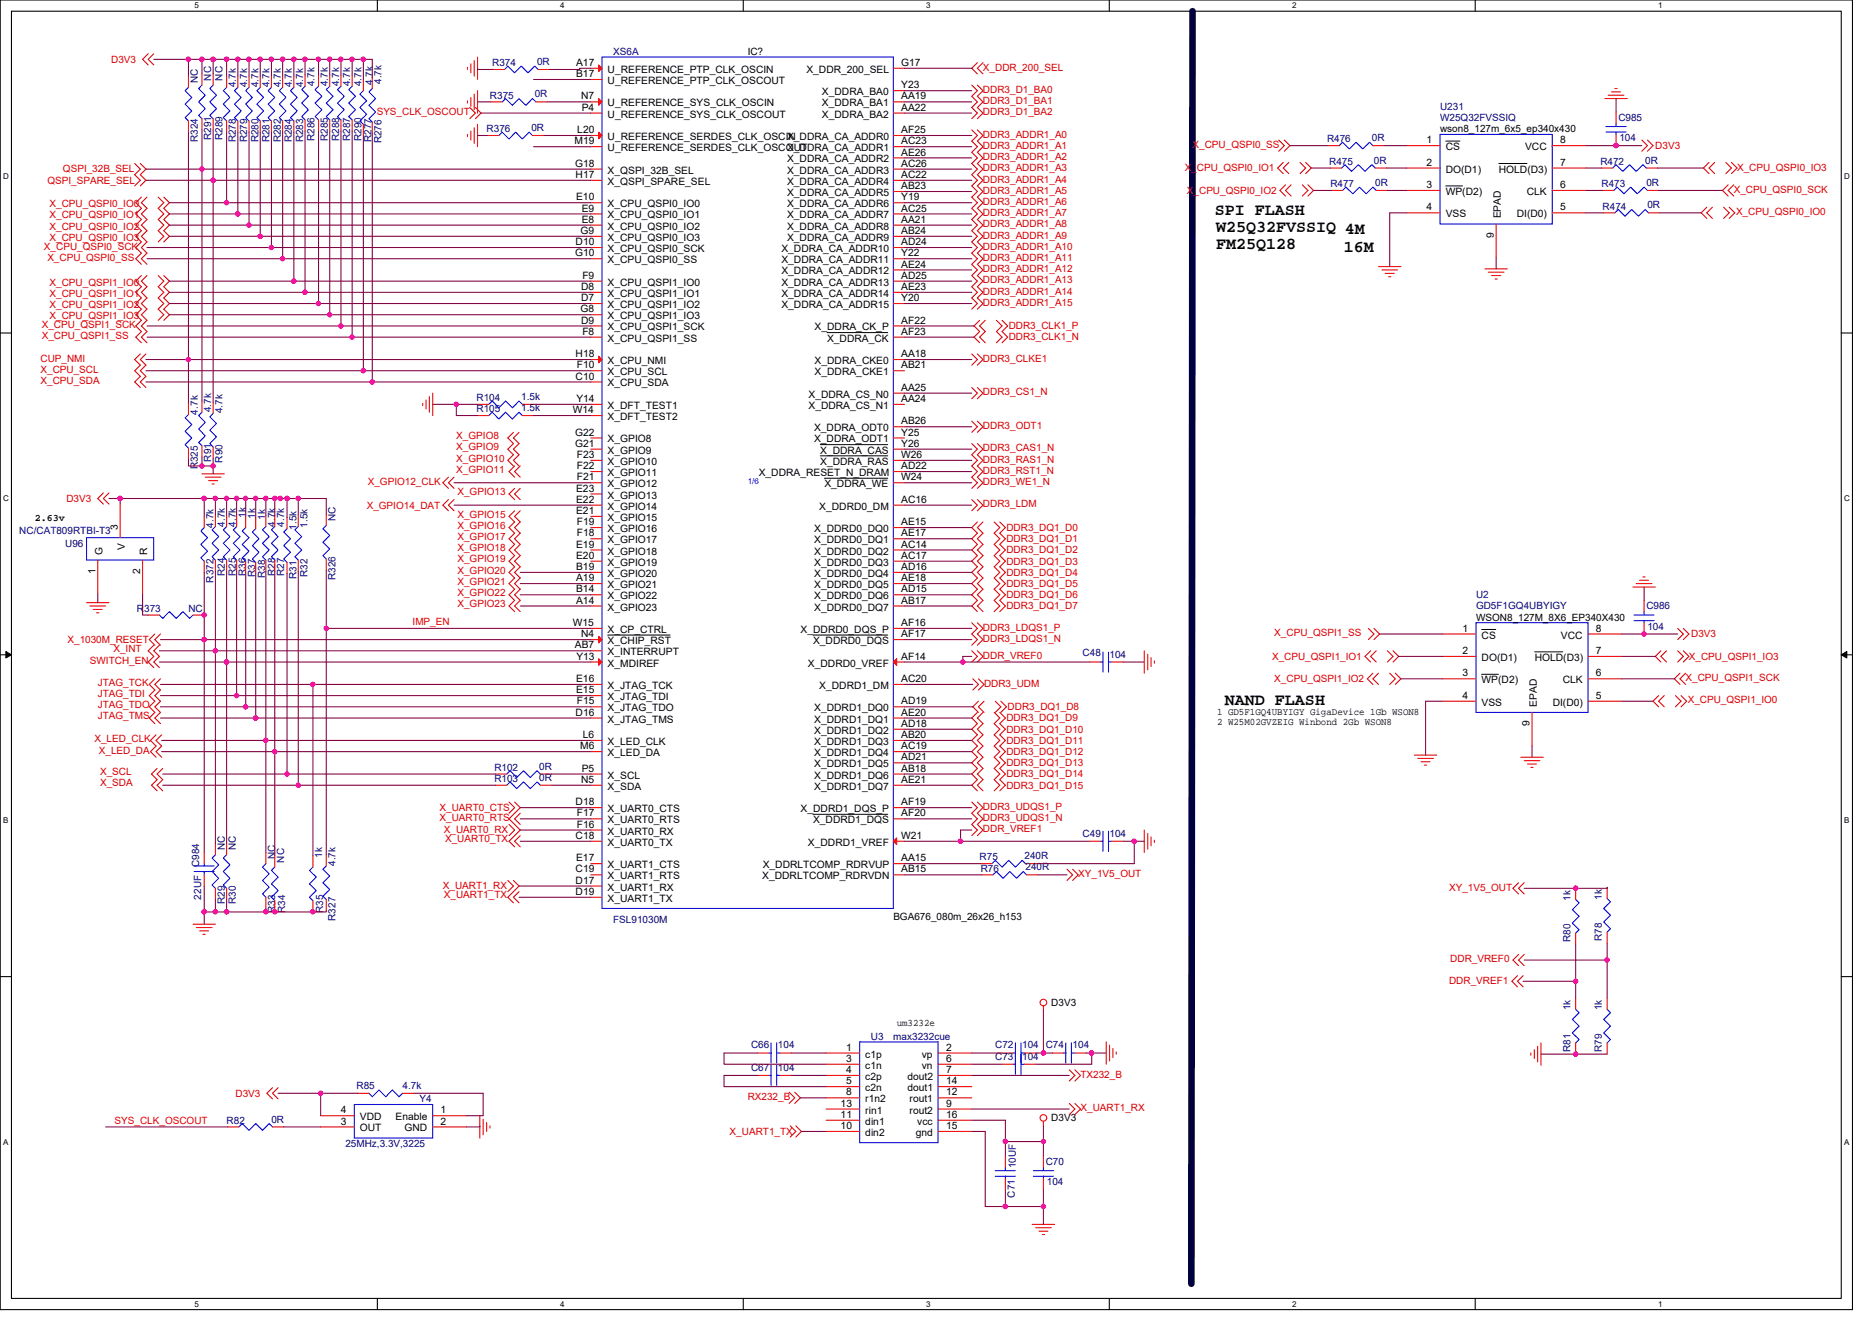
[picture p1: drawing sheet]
<svg xmlns="http://www.w3.org/2000/svg" width="297mm" height="210mm" viewBox="0 0 297 210" stroke-linecap="round" stroke-linejoin="round" font-family="sans-serif">
<defs><g id="words">
<g font-size="2.6">
<text x="192.8" y="34.1">SPI FLASH</text>
<text x="193" y="36.9">W25Q32FVSSIQ 4M</text>
<text x="193" y="39.6">FM25Q128</text>
<text x="213.2" y="39.9">16M</text>
<text x="194.4" y="111.9">NAND FLASH</text>
</g>
<g font-size="1.6" fill="#d50000">
<text x="17.6" y="9.9">D3V3</text>
<text x="156" y="11.2">X_DDR_200_SEL</text>
<text x="156" y="14.8">DDR3_D1_BA0</text>
<text x="156" y="16.5">DDR3_D1_BA1</text>
<text x="59.8" y="18.3">SYS_CLK_OSCOUT</text>
<text x="156" y="18.3">DDR3_D1_BA2</text>
<text x="156" y="21.9">DDR3_ADDR1_A0</text>
<text x="156" y="23.6">DDR3_ADDR1_A1</text>
<text x="189.2" y="23.5">X_CPU_QSPI0_SS</text>
<text x="262.7" y="23.6">D3V3</text>
<text x="7.5" y="29.1">QSPI_SPARE_SEL</text>
<text x="10" y="27.4">QSPI_32B_SEL</text>
<text x="156" y="25.4">DDR3_ADDR1_A2</text>
<text x="156" y="27.2">DDR3_ADDR1_A3</text>
<text x="156" y="29">DDR3_ADDR1_A4</text>
<text x="188" y="27.2">X_CPU_QSPI0_IO1</text>
<text x="275.6" y="27.2">X_CPU_QSPI0_IO3</text>
<text x="7.9" y="32.9">X_CPU_QSPI0_IO0</text>
<text x="7.9" y="34.7">X_CPU_QSPI0_IO1</text>
<text x="156" y="30.8">DDR3_ADDR1_A5</text>
<text x="156" y="32.5">DDR3_ADDR1_A6</text>
<text x="156" y="34.3">DDR3_ADDR1_A7</text>
<text x="188.3" y="30.8">X_CPU_QSPI0_IO2</text>
<text x="275.1" y="30.6">X_CPU_QSPI0_SCK</text>
<text x="275.5" y="34.1">X_CPU_QSPI0_IO0</text>
<text x="7" y="39.6">X_CPU_QSPI0_SCK</text>
<text x="7.5" y="41.4">X_CPU_QSPI0_SS</text>
<text x="7.9" y="38.2">X_CPU_QSPI0_IO3</text>
<text x="7.9" y="36.4">X_CPU_QSPI0_IO2</text>
<text x="156" y="36.1">DDR3_ADDR1_A8</text>
<text x="156" y="37.9">DDR3_ADDR1_A9</text>
<text x="156" y="39.6">DDR3_ADDR1_A10</text>
<text x="156" y="41.4">DDR3_ADDR1_A11</text>
<text x="7.9" y="47.1">X_CPU_QSPI1_IO1</text>
<text x="7.9" y="45.3">X_CPU_QSPI1_IO0</text>
<text x="156" y="43.2">DDR3_ADDR1_A12</text>
<text x="156" y="45">DDR3_ADDR1_A13</text>
<text x="156" y="46.8">DDR3_ADDR1_A14</text>
<text x="6.6" y="52.1">X_CPU_QSPI1_SCK</text>
<text x="6.6" y="53.9">X_CPU_QSPI1_SS</text>
<text x="7.9" y="50.7">X_CPU_QSPI1_IO3</text>
<text x="7.9" y="48.9">X_CPU_QSPI1_IO2</text>
<text x="156" y="48.5">DDR3_ADDR1_A15</text>
<text x="160.1" y="52.3">DDR3_CLK1_P</text>
<text x="6.4" y="57.4">CUP_NMI</text>
<text x="6.4" y="59.2">X_CPU_SCL</text>
<text x="156" y="57.4">DDR3_CLKE1</text>
<text x="160.1" y="54">DDR3_CLK1_N</text>
<text x="6.4" y="61">X_CPU_SDA</text>
<text x="156" y="62.8">DDR3_CS1_N</text>
<text x="72.4" y="69.7">X_GPIO8</text>
<text x="72.4" y="71.5">X_GPIO9</text>
<text x="156" y="68.1">DDR3_ODT1</text>
<text x="156" y="71.6">DDR3_CAS1_N</text>
<text x="58.4" y="77">X_GPIO12_CLK</text>
<text x="72.4" y="73.3">X_GPIO10</text>
<text x="72.4" y="75">X_GPIO11</text>
<text x="156" y="73.4">DDR3_RAS1_N</text>
<text x="156" y="75.2">DDR3_RST1_N</text>
<text x="156" y="77">DDR3_WE1_N</text>
<text x="10.5" y="79.7">D3V3</text>
<text x="58.2" y="80.7">X_GPIO14_DAT</text>
<text x="72.6" y="78.6">X_GPIO13</text>
<text x="72.6" y="82.1">X_GPIO15</text>
<text x="72.6" y="83.9">X_GPIO16</text>
<text x="156" y="80.5">DDR3_LDM</text>
<text x="72.6" y="85.7">X_GPIO17</text>
<text x="72.6" y="87.5">X_GPIO18</text>
<text x="72.6" y="89.3">X_GPIO19</text>
<text x="159.7" y="84.3">DDR3_DQ1_D0</text>
<text x="159.7" y="86">DDR3_DQ1_D1</text>
<text x="159.7" y="87.8">DDR3_DQ1_D2</text>
<text x="159.7" y="89.6">DDR3_DQ1_D3</text>
<text x="72.6" y="91">X_GPIO20</text>
<text x="72.6" y="92.8">X_GPIO21</text>
<text x="72.6" y="94.6">X_GPIO22</text>
<text x="159.7" y="91.4">DDR3_DQ1_D4</text>
<text x="159.7" y="93.2">DDR3_DQ1_D5</text>
<text x="159.7" y="94.9">DDR3_DQ1_D6</text>
<text x="72.6" y="96.4">X_GPIO23</text>
<text x="156" y="100.1">DDR3_LDQS1_P</text>
<text x="156" y="101.9">DDR3_LDQS1_N</text>
<text x="159.7" y="96.7">DDR3_DQ1_D7</text>
<text x="202.2" y="101">X_CPU_QSPI1_SS</text>
<text x="268.3" y="101.2">D3V3</text>
<text x="10.7" y="102">X_1030M_RESET</text>
<text x="14.3" y="105.4">SWITCH_EN</text>
<text x="18" y="103.5">X_INT</text>
<text x="156" y="104.5">DDR_VREF0</text>
<text x="201.8" y="104.7">X_CPU_QSPI1_IO1</text>
<text x="268" y="104.7">X_CPU_QSPI1_IO3</text>
<text x="15.5" y="108.8">JTAG_TCK</text>
<text x="15.5" y="110.6">JTAG_TDI</text>
<text x="15.5" y="112.4">JTAG_TDO</text>
<text x="156.1" y="109">DDR3_UDM</text>
<text x="159.9" y="112.7">DDR3_DQ1_D8</text>
<text x="202.2" y="108.3">X_CPU_QSPI1_IO2</text>
<text x="267.5" y="108.1">X_CPU_QSPI1_SCK</text>
<text x="267.8" y="111.7">X_CPU_QSPI1_IO0</text>
<text x="15" y="117.7">X_LED_CLK</text>
<text x="15.5" y="114.2">JTAG_TMS</text>
<text x="15.7" y="119.7">X_LED_DA</text>
<text x="159.7" y="114.5">DDR3_DQ1_D9</text>
<text x="159.7" y="116.3">DDR3_DQ1_D10</text>
<text x="159.7" y="118">DDR3_DQ1_D11</text>
<text x="159.7" y="119.8">DDR3_DQ1_D12</text>
<text x="15.9" y="123">X_SCL</text>
<text x="15.9" y="124.8">X_SDA</text>
<text x="159.7" y="121.6">DDR3_DQ1_D13</text>
<text x="159.7" y="123.4">DDR3_DQ1_D14</text>
<text x="159.7" y="125.2">DDR3_DQ1_D15</text>
<text x="69.7" y="130.3">X_UART0_RTS</text>
<text x="69.7" y="128.7">X_UART0_CTS</text>
<text x="156" y="128.5">DDR3_UDQS1_P</text>
<text x="156" y="130.3">DDR3_UDQS1_N</text>
<text x="70.4" y="132.3">X_UART0_RX</text>
<text x="70.6" y="133.7">X_UART0_TX</text>
<text x="156" y="132.1">DDR_VREF1</text>
<text x="70.3" y="141.2">X_UART1_RX</text>
<text x="70.4" y="142.6">X_UART1_TX</text>
<text x="171.1" y="139.2">XY_1V5_OUT</text>
<text x="229.9" y="141.4">XY_1V5_OUT</text>
<text x="230.1" y="152.7">DDR_VREF0</text>
<text x="229.9" y="156.1">DDR_VREF1</text>
<text x="171.4" y="171">TX232_B</text>
<text x="37.4" y="174.1">D3V3</text>
<text x="118.6" y="174.6">RX232_B</text>
<text x="171.4" y="176.4">X_UART1_RX</text>
<text x="115.8" y="180.1">X_UART1_TX</text>
</g>
<g font-size="1.6" fill="#000080">
<text x="78.1" y="10.5">R374</text>
<text x="85.2" y="10.3">0R</text>
<text x="97.3" y="8.7">XS6A</text>
<text x="31.4" y="13.2" transform="rotate(-90 31.4 13.2)">NC</text>
<text x="33.5" y="12.8" transform="rotate(-90 33.5 12.8)">NC</text>
<text x="35.3" y="12.8" transform="rotate(-90 35.3 12.8)">NC</text>
<text x="37.4" y="13.9" transform="rotate(-90 37.4 13.9)">4.7k</text>
<text x="39.2" y="13.9" transform="rotate(-90 39.2 13.9)">4.7k</text>
<text x="41" y="13.9" transform="rotate(-90 41 13.9)">4.7k</text>
<text x="42.8" y="13.9" transform="rotate(-90 42.8 13.9)">4.7k</text>
<text x="44.6" y="13.9" transform="rotate(-90 44.6 13.9)">4.7k</text>
<text x="46.3" y="13.9" transform="rotate(-90 46.3 13.9)">4.7k</text>
<text x="48.1" y="13.9" transform="rotate(-90 48.1 13.9)">4.7k</text>
<text x="49.9" y="13.7" transform="rotate(-90 49.9 13.7)">4.7k</text>
<text x="52" y="13.7" transform="rotate(-90 52 13.7)">4.7k</text>
<text x="53.8" y="13.7" transform="rotate(-90 53.8 13.7)">4.7k</text>
<text x="55.6" y="13.7" transform="rotate(-90 55.6 13.7)">4.7k</text>
<text x="57.4" y="13.7" transform="rotate(-90 57.4 13.7)">4.7k</text>
<text x="59.1" y="13.5" transform="rotate(-90 59.1 13.5)">4.7k</text>
<text x="60.6" y="13.3" transform="rotate(-90 60.6 13.3)">4.7k</text>
<text x="77.7" y="15.6">R375</text>
<text x="84.9" y="15.5">0R</text>
<text x="228.5" y="17.4">U231</text>
<text x="31.4" y="22.6" transform="rotate(-90 31.4 22.6)">R324</text>
<text x="33.5" y="22.2" transform="rotate(-90 33.5 22.2)">R291</text>
<text x="35.3" y="22.2" transform="rotate(-90 35.3 22.2)">R289</text>
<text x="37.4" y="22.6" transform="rotate(-90 37.4 22.6)">R278</text>
<text x="39.2" y="22.6" transform="rotate(-90 39.2 22.6)">R279</text>
<text x="41" y="22.6" transform="rotate(-90 41 22.6)">R280</text>
<text x="42.8" y="22.6" transform="rotate(-90 42.8 22.6)">R281</text>
<text x="44.6" y="22.6" transform="rotate(-90 44.6 22.6)">R282</text>
<text x="46.3" y="22.6" transform="rotate(-90 46.3 22.6)">R284</text>
<text x="48.1" y="22.6" transform="rotate(-90 48.1 22.6)">R283</text>
<text x="49.9" y="22.4" transform="rotate(-90 49.9 22.4)">R286</text>
<text x="52" y="22.4" transform="rotate(-90 52 22.4)">R285</text>
<text x="53.8" y="22.4" transform="rotate(-90 53.8 22.4)">R288</text>
<text x="55.6" y="22.4" transform="rotate(-90 55.6 22.4)">R287</text>
<text x="57.4" y="22.4" transform="rotate(-90 57.4 22.4)">R290</text>
<text x="58.9" y="22.6" transform="rotate(-90 58.9 22.6)">R277</text>
<text x="60.6" y="22.8" transform="rotate(-90 60.6 22.8)">R276</text>
<text x="77.2" y="21">R376</text>
<text x="84.3" y="20.8">0R</text>
<text x="210.6" y="22.6">R476</text>
<text x="217.7" y="22.4">0R</text>
<text x="228.5" y="19.2">W25Q32FVSSIQ</text>
<text x="256.8" y="19.2">C985</text>
<text x="257" y="22.4">104</text>
<text x="210.9" y="26.1">R475</text>
<text x="211.1" y="29.7">R477</text>
<text x="218" y="26">0R</text>
<text x="218.2" y="29.5">0R</text>
<text x="253.9" y="26.1">R472</text>
<text x="254.1" y="29.7">R473</text>
<text x="261" y="26">0R</text>
<text x="261.2" y="29.5">0R</text>
<text x="254.3" y="33.3">R474</text>
<text x="261.4" y="33.1">0R</text>
<text x="31.4" y="65.8" transform="rotate(-90 31.4 65.8)">4.7k</text>
<text x="33.5" y="65.4" transform="rotate(-90 33.5 65.4)">4.7k</text>
<text x="35.3" y="65.6" transform="rotate(-90 35.3 65.6)">4.7k</text>
<text x="75.6" y="63.6">R104</text>
<text x="75.6" y="65.4">R105</text>
<text x="82.7" y="63.5">1.5k</text>
<text x="82.7" y="65.3">1.5k</text>
<text x="31.4" y="74.5" transform="rotate(-90 31.4 74.5)">R325</text>
<text x="33.5" y="73.3" transform="rotate(-90 33.5 73.3)">R91</text>
<text x="35.3" y="73.4" transform="rotate(-90 35.3 73.4)">R90</text>
<text x="33.9" y="83.7" transform="rotate(-90 33.9 83.7)">4.7k</text>
<text x="35.7" y="83.6" transform="rotate(-90 35.7 83.6)">4.7k</text>
<text x="37.4" y="83.6" transform="rotate(-90 37.4 83.6)">4.7k</text>
<text x="39" y="82.1" transform="rotate(-90 39 82.1)">1k</text>
<text x="40.5" y="82.3" transform="rotate(-90 40.5 82.3)">1k</text>
<text x="42.1" y="82.5" transform="rotate(-90 42.1 82.5)">1k</text>
<text x="43.7" y="83.6" transform="rotate(-90 43.7 83.6)">4.7k</text>
<text x="45.1" y="83.6" transform="rotate(-90 45.1 83.6)">4.7k</text>
<text x="48.8" y="83.7" transform="rotate(-90 48.8 83.7)">1.5k</text>
<text x="53.3" y="82.7" transform="rotate(-90 53.3 82.7)">NC</text>
<text x="3.1" y="84.8">NC/CAT809RTBI-T3</text>
<text x="10.3" y="86.8">U96</text>
<text x="47" y="84.1" transform="rotate(-90 47 84.1)">1.5k</text>
<text x="33.9" y="92.5" transform="rotate(-90 33.9 92.5)">R372</text>
<text x="35.7" y="91.4" transform="rotate(-90 35.7 91.4)">R24</text>
<text x="37.4" y="91.4" transform="rotate(-90 37.4 91.4)">R25</text>
<text x="39" y="91.4" transform="rotate(-90 39 91.4)">R36</text>
<text x="40.5" y="91.6" transform="rotate(-90 40.5 91.6)">R37</text>
<text x="42.1" y="91.7" transform="rotate(-90 42.1 91.7)">R38</text>
<text x="43.7" y="91.4" transform="rotate(-90 43.7 91.4)">R28</text>
<text x="45.1" y="91.4" transform="rotate(-90 45.1 91.4)">R27</text>
<text x="47" y="91.9" transform="rotate(-90 47 91.9)">R31</text>
<text x="48.8" y="91.6" transform="rotate(-90 48.8 91.6)">R32</text>
<text x="53.3" y="92.1" transform="rotate(-90 53.3 92.1)">R326</text>
<text x="234.2" y="94.9">U2</text>
<text x="21.7" y="97.1">R373</text>
<text x="29.9" y="97.1">NC</text>
<text x="234.2" y="96.7">GD5F1GQ4UBYIGY</text>
<text x="261.2" y="96.7">C986</text>
<text x="261.4" y="99.9">104</text>
<text x="171.8" y="104.2">C48</text>
<text x="176.1" y="104.4">104</text>
<text x="78.4" y="122.3">R102</text>
<text x="78.4" y="124.1">R103</text>
<text x="85.6" y="122.2">0R</text>
<text x="85.6" y="123.9">0R</text>
<text x="31.6" y="137.6" transform="rotate(-90 31.6 137.6)">C984</text>
<text x="35.7" y="135" transform="rotate(-90 35.7 135)">NC</text>
<text x="37.4" y="135" transform="rotate(-90 37.4 135)">NC</text>
<text x="43.7" y="136.4" transform="rotate(-90 43.7 136.4)">NC</text>
<text x="45.1" y="136.9" transform="rotate(-90 45.1 136.9)">NC</text>
<text x="51.1" y="136.2" transform="rotate(-90 51.1 136.2)">1k</text>
<text x="53.3" y="137.4" transform="rotate(-90 53.3 137.4)">4.7k</text>
<text x="155.4" y="136.5">R75</text>
<text x="162.6" y="136.4">240R</text>
<text x="171.8" y="132.8">C49</text>
<text x="176.1" y="132.8">104</text>
<text x="31.9" y="142.8" transform="rotate(-90 31.9 142.8)">22UF</text>
<text x="35.7" y="143.5" transform="rotate(-90 35.7 143.5)">R29</text>
<text x="37.4" y="143.5" transform="rotate(-90 37.4 143.5)">R30</text>
<text x="155.6" y="138.3">R76</text>
<text x="162.7" y="138.2">240R</text>
<text x="249.2" y="143" transform="rotate(-90 249.2 143)">1k</text>
<text x="254.2" y="142.8" transform="rotate(-90 254.2 142.8)">1k</text>
<text x="43.7" y="144.9" transform="rotate(-90 43.7 144.9)">R33</text>
<text x="45.3" y="144.9" transform="rotate(-90 45.3 144.9)">R34</text>
<text x="51.3" y="144.9" transform="rotate(-90 51.3 144.9)">R35</text>
<text x="53.3" y="146.2" transform="rotate(-90 53.3 146.2)">R327</text>
<text x="97.3" y="146.5">FSL91030M</text>
<text x="249.2" y="149.5" transform="rotate(-90 249.2 149.5)">R80</text>
<text x="254.2" y="149.4" transform="rotate(-90 254.2 149.4)">R78</text>
<text x="249.2" y="160.4" transform="rotate(-90 249.2 160.4)">1k</text>
<text x="254.2" y="160.4" transform="rotate(-90 254.2 160.4)">1k</text>
<text x="119.2" y="166.4">C66</text>
<text x="123.4" y="166.4">104</text>
<text x="138.2" y="165">U3</text>
<text x="141.7" y="165">max3232cue</text>
<text x="157.9" y="166.4">C72</text>
<text x="162.2" y="166.4">104</text>
<text x="165.9" y="166.4">C74</text>
<text x="170.2" y="166.4">104</text>
<text x="249.2" y="167" transform="rotate(-90 249.2 167)">R81</text>
<text x="254.2" y="167" transform="rotate(-90 254.2 167)">R79</text>
<text x="56.6" y="172.8">R85</text>
<text x="63.9" y="172.8">4.7k</text>
<text x="119.2" y="170">C67</text>
<text x="123.4" y="170">104</text>
<text x="157.9" y="168.2">C73</text>
<text x="162.2" y="168.2">104</text>
<text x="36" y="178.3">R82</text>
<text x="43.1" y="178.2">0R</text>
<text x="66.5" y="174.9">Y4</text>
<text x="54.8" y="182.1">25MHz,3.3V,3225</text>
<text x="161.2" y="185.4" transform="rotate(-90 161.2 185.4)">10UF</text>
<text x="165.9" y="184.9">C70</text>
<text x="161" y="190.1" transform="rotate(-90 161 190.1)">C71</text>
<text x="166.1" y="188.1">104</text>
</g>
<g font-size="1.6">
<text x="91.4" y="10.5">A17</text>
<text x="96.4" y="11.6">U_REFERENCE_PTP_CLK_OSCIN</text>
<text x="118.6" y="8.7">IC?</text>
<text x="127.9" y="11.6">X_DDR_200_SEL</text>
<text x="143" y="10.5">G17</text>
<text x="91.4" y="12.2">B17</text>
<text x="92.2" y="15.8">N7</text>
<text x="92.3" y="17.6">P4</text>
<text x="96.4" y="16.9">U_REFERENCE_SYS_CLK_OSCIN</text>
<text x="96.4" y="13.3">U_REFERENCE_PTP_CLK_OSCOUT</text>
<text x="130.4" y="16.9">X_DDRA_BA1</text>
<text x="130.4" y="15.1">X_DDRA_BA0</text>
<text x="143" y="17.6">AA22</text>
<text x="143" y="15.8">AA19</text>
<text x="143" y="14">Y23</text>
<text x="91.2" y="22.9">M19</text>
<text x="91.6" y="21.1">L20</text>
<text x="96.4" y="22.2">U_REFERENCE_SERDES_CLK_OSCIN</text>
<text x="96.4" y="18.7">U_REFERENCE_SYS_CLK_OSCOUT</text>
<text x="124.9" y="22.2">X_DDRA_CA_ADDR0</text>
<text x="130.4" y="18.7">X_DDRA_BA2</text>
<text x="143" y="22.9">AC23</text>
<text x="143" y="21.1">AF25</text>
<text x="226.4" y="22.7">1</text>
<text x="228.5" y="21">wson8_127m_6x5_ep340x430</text>
<text x="229.4" y="23.8">CS</text>
<text x="242" y="23.8">VCC</text>
<text x="247.5" y="22.7">8</text>
<text x="91.2" y="26.5">G18</text>
<text x="91.3" y="28.2">H17</text>
<text x="96.4" y="29.3">X_QSPI_SPARE_SEL</text>
<text x="96.4" y="27.6">X_QSPI_32B_SEL</text>
<text x="96.4" y="24">U_REFERENCE_SERDES_CLK_OSCOUT</text>
<text x="124.9" y="29.3">X_DDRA_CA_ADDR4</text>
<text x="124.9" y="27.6">X_DDRA_CA_ADDR3</text>
<text x="124.9" y="25.8">X_DDRA_CA_ADDR2</text>
<text x="124.9" y="24">X_DDRA_CA_ADDR1</text>
<text x="143" y="28.2">AC22</text>
<text x="143" y="26.5">AC26</text>
<text x="143" y="24.7">AE26</text>
<text x="226.4" y="26.3">2</text>
<text x="226.4" y="29.8">3</text>
<text x="229.4" y="27.4">DO(D1)</text>
<text x="237.8" y="27.4">HOLD(D3)</text>
<text x="247.5" y="29.8">6</text>
<text x="247.5" y="26.3">7</text>
<text x="91.4" y="31.8">E10</text>
<text x="92.3" y="35.3">E8</text>
<text x="92.3" y="33.6">E9</text>
<text x="96.4" y="34.7">X_CPU_QSPI0_IO1</text>
<text x="96.4" y="32.9">X_CPU_QSPI0_IO0</text>
<text x="124.9" y="34.7">X_DDRA_CA_ADDR7</text>
<text x="124.9" y="32.9">X_DDRA_CA_ADDR6</text>
<text x="124.9" y="31.1">X_DDRA_CA_ADDR5</text>
<text x="143" y="35.3">AA21</text>
<text x="143" y="33.6">AC25</text>
<text x="143" y="31.8">Y19</text>
<text x="143" y="30">AB23</text>
<text x="226.4" y="33.4">4</text>
<text x="229.4" y="30.9">WP(D2)</text>
<text x="229.4" y="34.5">VSS</text>
<text x="238.1" y="34.7" transform="rotate(-90 238.1 34.7)">EPAD</text>
<text x="240.7" y="34.5">DI(D0)</text>
<text x="242.3" y="30.9">CLK</text>
<text x="247.5" y="33.4">5</text>
<text x="91.2" y="40.7">G10</text>
<text x="91.3" y="38.9">D10</text>
<text x="92.1" y="37.1">G9</text>
<text x="96.4" y="41.8">X_CPU_QSPI0_SS</text>
<text x="96.4" y="40">X_CPU_QSPI0_SCK</text>
<text x="96.4" y="38.2">X_CPU_QSPI0_IO3</text>
<text x="96.4" y="36.4">X_CPU_QSPI0_IO2</text>
<text x="124" y="41.8">X_DDRA_CA_ADDR11</text>
<text x="124" y="40">X_DDRA_CA_ADDR10</text>
<text x="124.9" y="38.2">X_DDRA_CA_ADDR9</text>
<text x="124.9" y="36.4">X_DDRA_CA_ADDR8</text>
<text x="143" y="37.1">AB24</text>
<text x="143" y="40.7">Y22</text>
<text x="143" y="38.9">AD24</text>
<text x="237" y="37.7" transform="rotate(-90 237 37.7)">9</text>
<text x="92.2" y="47.8">D7</text>
<text x="92.2" y="46">D8</text>
<text x="92.4" y="44.2">F9</text>
<text x="96.4" y="47.1">X_CPU_QSPI1_IO1</text>
<text x="96.4" y="45.3">X_CPU_QSPI1_IO0</text>
<text x="124" y="47.1">X_DDRA_CA_ADDR14</text>
<text x="124" y="45.3">X_DDRA_CA_ADDR13</text>
<text x="124" y="43.6">X_DDRA_CA_ADDR12</text>
<text x="143" y="47.8">Y20</text>
<text x="143" y="46">AE23</text>
<text x="143" y="44.2">AD25</text>
<text x="143" y="42.5">AE24</text>
<text x="92.1" y="49.6">G8</text>
<text x="92.2" y="51.4">D9</text>
<text x="92.4" y="53.1">F8</text>
<text x="96.4" y="52.5">X_CPU_QSPI1_SCK</text>
<text x="96.4" y="50.7">X_CPU_QSPI1_IO3</text>
<text x="96.4" y="48.9">X_CPU_QSPI1_IO2</text>
<text x="124" y="48.9">X_DDRA_CA_ADDR15</text>
<text x="129.3" y="52.5">X_DDRA_CK_P</text>
<text x="143" y="53.1">AF23</text>
<text x="143" y="51.4">AF22</text>
<text x="91.3" y="56.7">H18</text>
<text x="91.5" y="58.5">F10</text>
<text x="96.4" y="59.6">X_CPU_SCL</text>
<text x="96.4" y="57.8">X_CPU_NMI</text>
<text x="96.4" y="54.2">X_CPU_QSPI1_SS</text>
<text x="129.3" y="59.6">X_DDRA_CKE1</text>
<text x="129.3" y="57.8">X_DDRA_CKE0</text>
<text x="131.2" y="54.2">X_DDRA_CK</text>
<text x="143" y="58.5">AB21</text>
<text x="143" y="56.7">AA18</text>
<text x="90.9" y="65.6">W14</text>
<text x="91.3" y="60.2">C10</text>
<text x="91.5" y="63.8">Y14</text>
<text x="96.4" y="64.9">X_DFT_TEST1</text>
<text x="96.4" y="61.3">X_CPU_SDA</text>
<text x="128.3" y="64.9">X_DDRA_CS_N1</text>
<text x="128.3" y="63.1">X_DDRA_CS_N0</text>
<text x="143" y="63.8">AA24</text>
<text x="143" y="62">AA25</text>
<text x="91.2" y="70.9">G21</text>
<text x="91.2" y="69.1">G22</text>
<text x="96.4" y="70.2">X_GPIO8</text>
<text x="96.4" y="66.7">X_DFT_TEST2</text>
<text x="129.2" y="70.2">X_DDRA_ODT1</text>
<text x="129.2" y="68.5">X_DDRA_ODT0</text>
<text x="143" y="70.9">Y26</text>
<text x="143" y="69.1">Y25</text>
<text x="143" y="67.4">AB26</text>
<text x="91.5" y="76.2">F21</text>
<text x="91.5" y="74.5">F22</text>
<text x="91.5" y="72.7">F23</text>
<text x="96.4" y="77.3">X_GPIO12</text>
<text x="96.4" y="75.6">X_GPIO11</text>
<text x="96.4" y="73.8">X_GPIO10</text>
<text x="96.4" y="72">X_GPIO9</text>
<text x="120.4" y="75.6">X_DDRA_RESET_N_DRAM</text>
<text x="130.2" y="73.8">X_DDRA_RAS</text>
<text x="130.2" y="72">X_DDRA_CAS</text>
<text x="130.8" y="77.3">X_DDRA_WE</text>
<text x="143" y="76.2">W24</text>
<text x="143" y="72.7">W26</text>
<text x="143" y="74.5">AD22</text>
<text x="5.5" y="82.7">2.63v</text>
<text x="91.4" y="81.6">E21</text>
<text x="91.4" y="79.8">E22</text>
<text x="91.4" y="78">E23</text>
<text x="91.5" y="83.4">F19</text>
<text x="96.4" y="82.7">X_GPIO15</text>
<text x="96.4" y="80.9">X_GPIO14</text>
<text x="96.4" y="79.1">X_GPIO13</text>
<text x="130" y="80.9">X_DDRD0_DM</text>
<text x="143" y="79.8">AC16</text>
<text x="143" y="83.4">AE15</text>
<text x="16.3" y="88" transform="rotate(-90 16.3 88)">G</text>
<text x="18.7" y="84.1" transform="rotate(-90 18.7 84.1)">3</text>
<text x="19.8" y="87.3" transform="rotate(-90 19.8 87.3)">V</text>
<text x="23.4" y="88" transform="rotate(-90 23.4 88)">R</text>
<text x="91.4" y="88.7">E20</text>
<text x="91.4" y="86.9">E19</text>
<text x="91.5" y="85.1">F18</text>
<text x="96.4" y="89.8">X_GPIO19</text>
<text x="96.4" y="88">X_GPIO18</text>
<text x="96.4" y="86.2">X_GPIO17</text>
<text x="96.4" y="84.5">X_GPIO16</text>
<text x="129.2" y="89.8">X_DDRD0_DQ3</text>
<text x="129.2" y="88">X_DDRD0_DQ2</text>
<text x="129.2" y="86.2">X_DDRD0_DQ1</text>
<text x="129.2" y="84.5">X_DDRD0_DQ0</text>
<text x="143" y="88.7">AC17</text>
<text x="143" y="86.9">AC14</text>
<text x="143" y="85.1">AE17</text>
<text x="15.1" y="91.1" transform="rotate(-90 15.1 91.1)">1</text>
<text x="22.2" y="91.1" transform="rotate(-90 22.2 91.1)">2</text>
<text x="91.4" y="95.8">A14</text>
<text x="91.4" y="94">B14</text>
<text x="91.4" y="92.2">A19</text>
<text x="91.4" y="90.5">B19</text>
<text x="96.4" y="95.1">X_GPIO22</text>
<text x="96.4" y="93.3">X_GPIO21</text>
<text x="96.4" y="91.6">X_GPIO20</text>
<text x="129.2" y="95.1">X_DDRD0_DQ6</text>
<text x="129.2" y="93.3">X_DDRD0_DQ5</text>
<text x="129.2" y="91.6">X_DDRD0_DQ4</text>
<text x="143" y="94">AD15</text>
<text x="143" y="92.2">AE18</text>
<text x="143" y="90.5">AD16</text>
<text x="143" y="95.8">AB17</text>
<text x="90.9" y="99.4">W15</text>
<text x="92.2" y="101.1">N4</text>
<text x="96.4" y="100.5">X_CP_CTRL</text>
<text x="96.4" y="96.9">X_GPIO23</text>
<text x="127" y="100.5">X_DDRD0_DQS_P</text>
<text x="129.2" y="96.9">X_DDRD0_DQ7</text>
<text x="143" y="101.1">AF17</text>
<text x="143" y="99.4">AF16</text>
<text x="232.1" y="100.2">1</text>
<text x="234.2" y="98.5">WSON8_127M_8X6_EP340X430</text>
<text x="235.1" y="101.3">CS</text>
<text x="247.7" y="101.3">VCC</text>
<text x="253.2" y="100.2">8</text>
<text x="91.2" y="102.9">AB7</text>
<text x="91.5" y="104.7">Y13</text>
<text x="96.4" y="105.8">X_MDIREF</text>
<text x="96.4" y="104">X_INTERRUPT</text>
<text x="96.4" y="102.2">X_CHIP_RST</text>
<text x="128.2" y="105.8">X_DDRD0_VREF</text>
<text x="129" y="102.2">X_DDRD0_DQS</text>
<text x="143" y="104.7">AF14</text>
<text x="232.1" y="103.8">2</text>
<text x="232.1" y="107.4">3</text>
<text x="235.1" y="104.9">DO(D1)</text>
<text x="243.5" y="104.9">HOLD(D3)</text>
<text x="253.2" y="103.8">7</text>
<text x="253.2" y="107.4">6</text>
<text x="91.3" y="113.6">D16</text>
<text x="91.4" y="110">E15</text>
<text x="91.4" y="108.2">E16</text>
<text x="91.5" y="111.8">F15</text>
<text x="96.4" y="112.9">X_JTAG_TDO</text>
<text x="96.4" y="111.1">X_JTAG_TDI</text>
<text x="96.4" y="109.3">X_JTAG_TCK</text>
<text x="129.2" y="112.9">X_DDRD1_DQ0</text>
<text x="130" y="109.3">X_DDRD1_DM</text>
<text x="143" y="108.2">AC20</text>
<text x="143" y="113.6">AE20</text>
<text x="143" y="111.8">AD19</text>
<text x="193.1" y="113.4">1 GD5F1GQ4UBYIGY GigaDevice 1Gb WSON8</text>
<text x="232.1" y="110.9">4</text>
<text x="235.1" y="108.5">WP(D2)</text>
<text x="235.1" y="112">VSS</text>
<text x="243.8" y="112.2" transform="rotate(-90 243.8 112.2)">EPAD</text>
<text x="246.4" y="112">DI(D0)</text>
<text x="248" y="108.5">CLK</text>
<text x="253.2" y="110.9">5</text>
<text x="92.1" y="118.9">M6</text>
<text x="92.5" y="117.1">L6</text>
<text x="96.4" y="114.7">X_JTAG_TMS</text>
<text x="96.4" y="118.2">X_LED_CLK</text>
<text x="129.2" y="116.5">X_DDRD1_DQ2</text>
<text x="129.2" y="114.7">X_DDRD1_DQ1</text>
<text x="129.2" y="118.2">X_DDRD1_DQ3</text>
<text x="143" y="118.9">AC19</text>
<text x="143" y="115.4">AD18</text>
<text x="143" y="117.1">AB20</text>
<text x="193.1" y="115">2 W25M02GVZEIG Winbond 2Gb WSON8</text>
<text x="242.7" y="115.2" transform="rotate(-90 242.7 115.2)">9</text>
<text x="92.2" y="124.2">N5</text>
<text x="92.3" y="122.5">P5</text>
<text x="96.4" y="125.3">X_SDA</text>
<text x="96.4" y="123.6">X_SCL</text>
<text x="96.4" y="120">X_LED_DA</text>
<text x="129.2" y="125.3">X_DDRD1_DQ7</text>
<text x="129.2" y="123.6">X_DDRD1_DQ6</text>
<text x="129.2" y="121.8">X_DDRD1_DQ5</text>
<text x="129.2" y="120">X_DDRD1_DQ4</text>
<text x="143" y="124.2">AE21</text>
<text x="143" y="122.5">AB18</text>
<text x="143" y="120.7">AD21</text>
<text x="91.3" y="127.8">D18</text>
<text x="91.5" y="131.4">F16</text>
<text x="91.5" y="129.6">F17</text>
<text x="96.4" y="130.7">X_UART0_RTS</text>
<text x="96.4" y="128.9">X_UART0_CTS</text>
<text x="127" y="128.9">X_DDRD1_DQS_P</text>
<text x="129" y="130.7">X_DDRD1_DQS</text>
<text x="143" y="129.6">AF20</text>
<text x="143" y="127.8">AF19</text>
<text x="91.3" y="133.1">C18</text>
<text x="91.4" y="136.7">E17</text>
<text x="96.4" y="137.8">X_UART1_CTS</text>
<text x="96.4" y="134.2">X_UART0_TX</text>
<text x="96.4" y="132.5">X_UART0_RX</text>
<text x="121" y="137.8">X_DDRLTCOMP_RDRVUP</text>
<text x="128.2" y="134.2">X_DDRD1_VREF</text>
<text x="143" y="133.1">W21</text>
<text x="143" y="136.7">AA15</text>
<text x="91.3" y="142">D19</text>
<text x="91.3" y="140.3">D17</text>
<text x="91.3" y="138.5">C19</text>
<text x="96.4" y="143.1">X_UART1_TX</text>
<text x="96.4" y="141.4">X_UART1_RX</text>
<text x="96.4" y="139.6">X_UART1_RTS</text>
<text x="120.9" y="139.6">X_DDRLTCOMP_RDRVDN</text>
<text x="143" y="138.5">AB15</text>
<text x="141.7" y="146">BGA676_080m_26x26_h153</text>
<text x="166.8" y="159.7">D3V3</text>
<text x="134.3" y="166.8">1</text>
<text x="137.3" y="167.9">c1p</text>
<text x="142.3" y="162.9">um3232e</text>
<text x="146.3" y="167.9">vp</text>
<text x="150.1" y="166.8">2</text>
<text x="134.3" y="168.5">3</text>
<text x="134.3" y="170.3">4</text>
<text x="134.3" y="172.1">5</text>
<text x="134.3" y="173.9">8</text>
<text x="137.3" y="169.6">c1n</text>
<text x="137.3" y="171.4">c2p</text>
<text x="137.3" y="173.2">c2n</text>
<text x="144" y="171.4">dout2</text>
<text x="144" y="173.2">dout1</text>
<text x="146.3" y="169.6">vn</text>
<text x="150.1" y="168.5">6</text>
<text x="150.1" y="170.3">7</text>
<text x="150.1" y="172.1">14</text>
<text x="150.1" y="173.9">12</text>
<text x="54.1" y="178.5">3</text>
<text x="54.1" y="176.7">4</text>
<text x="57.1" y="179.6">OUT</text>
<text x="57.1" y="177.8">VDD</text>
<text x="62.8" y="177.8">Enable</text>
<text x="64.2" y="179.6">GND</text>
<text x="69.9" y="178.5">2</text>
<text x="69.9" y="176.7">1</text>
<text x="133.4" y="179.2">10</text>
<text x="133.4" y="177.4">11</text>
<text x="133.4" y="175.6">13</text>
<text x="137.3" y="175">r1n2</text>
<text x="137.3" y="178.5">din1</text>
<text x="137.3" y="176.7">rin1</text>
<text x="144.3" y="176.7">rout2</text>
<text x="144.3" y="175">rout1</text>
<text x="145.5" y="178.5">vcc</text>
<text x="150.1" y="175.6">9</text>
<text x="150.1" y="179.2">15</text>
<text x="150.1" y="177.4">16</text>
<text x="166.8" y="178">D3V3</text>
<text x="137.3" y="180.3">din2</text>
<text x="145.3" y="180.3">gnd</text>
</g>
<g font-size="1.6" fill="#f00">
<text x="65.5" y="99.3">IMP_EN</text>
<text x="18.2" y="178.4">SYS_CLK_OSCOUT</text>
</g>
<g font-size="1.3">
<text x="30.8" y="1.3">5</text>
<text x="88.9" y="1.3">4</text>
<text x="147" y="1.3">3</text>
<text x="205" y="1.3">2</text>
<text x="263.1" y="1.3">1</text>
<text x=".5" y="28.4">D</text>
<text x="292.6" y="28.4">D</text>
<text x=".5" y="79.5">C</text>
<text x="292.6" y="79.5">C</text>
<text x=".5" y="130.6">B</text>
<text x="292.6" y="130.6">B</text>
<text x=".5" y="181.7">A</text>
<text x="292.6" y="181.7">A</text>
<text x="30.8" y="207.4">5</text>
<text x="88.9" y="207.4">4</text>
<text x="147" y="207.4">3</text>
<text x="205" y="207.4">2</text>
<text x="263.1" y="207.4">1</text>
</g>
<text font-size="1.3" fill="#00f" x="118.6" y="76.9">1/6</text>
</g></defs>
<path d="M0 0h293.9v207.9h-293.9zM1.8 1.8h290.4v204.3h-290.4z" fill="none" stroke="#000" stroke-width=".17"/>
<g fill="#fff">
<path d="M30.8 .2h.7v1.4h-.7z"/>
<path d="M30.8 206.3h.7v1.4h-.7z"/>
</g>
<path d="M59.9 0v1.8M59.9 206.1v1.8" fill="none" stroke="#000" stroke-width=".17"/>
<g fill="#fff">
<path d="M88.9 .2h.7v1.4h-.7z"/>
<path d="M88.9 206.3h.7v1.4h-.7z"/>
</g>
<path d="M117.9 0v1.8M117.9 206.1v1.8" fill="none" stroke="#000" stroke-width=".17"/>
<g fill="#fff">
<path d="M147 .2h.7v1.4h-.7z"/>
<path d="M147 206.3h.7v1.4h-.7z"/>
</g>
<path d="M176 0v1.8M176 206.1v1.8" fill="none" stroke="#000" stroke-width=".17"/>
<g fill="#fff">
<path d="M205 .2h.7v1.4h-.7z"/>
<path d="M205 206.3h.7v1.4h-.7z"/>
</g>
<path d="M234.1 0v1.8M234.1 206.1v1.8" fill="none" stroke="#000" stroke-width=".17"/>
<g fill="#fff">
<path d="M263.1 .2h.7v1.4h-.7z"/>
<path d="M263.1 206.3h.7v1.4h-.7z"/>
<path d="M.5 27.3h.9v1.4h-.9z"/>
<path d="M292.6 27.3h.9v1.4h-.9z"/>
<path d="M.5 78.4h.9v1.4h-.9z"/>
<path d="M292.6 78.4h.9v1.4h-.9z"/>
</g>
<path d="M0 52.9h1.8M292.2 52.9h1.7" fill="none" stroke="#000" stroke-width=".17"/>
<g fill="#fff">
<path d="M.5 129.5h.8v1.4h-.8z"/>
<path d="M292.6 129.5h.9v1.4h-.9z"/>
</g>
<path d="M0 103.9h1.8M292.2 103.9h1.7" fill="none" stroke="#000" stroke-width=".17"/>
<path d="M.9 103.4l.9 .5-.9 .5zM292.2 103.9l.8-.5v1z" fill="#000" stroke="#000" stroke-width=".16"/>
<g fill="#fff">
<path d="M.5 180.5h.8v1.4h-.8z"/>
<path d="M292.6 180.5h.9v1.4h-.9z"/>
</g>
<path d="M0 155h1.8M292.2 155h1.7" fill="none" stroke="#000" stroke-width=".17"/>
<path d="M189.2 1.8l-.2 202" fill="none" stroke="#000040" stroke-width="1.1"/>
<g fill="none" stroke="#f00" stroke-width=".17">
<path d="M29.9 19.2v1.8M29.9 12.1v1.8M32 18.8v1.8M32 11.7v1.8M33.8 18.8v1.8M33.8 11.7v1.8M36 19.2v1.8M36 12.1v1.8M37.7 19.2v1.8M37.7 12.1v1.8M39.5 19.2v1.8M39.5 12.1v1.8"/>
<path d="M41.3 19.2v1.8M41.3 12.1v1.8M43.1 19.2v1.8M43.1 12.1v1.8M44.8 19.2v1.8M44.8 12.1v1.8M46.6 19.2v1.8M46.6 12.1v1.8M48.4 19v1.8M48.4 11.9v1.8M50.5 19v1.8M50.5 11.9v1.8"/>
<path d="M52.3 19v1.8M52.3 11.9v1.8M54.1 19v1.8M54.1 11.9v1.8M55.9 19v1.8M55.9 11.9v1.8M57.7 19.7v1.8M57.7 12.6v1.8M59.1 19.4v1.8M59.1 12.3v1.8M74.2 10.7v.3M74.2 16v.4"/>
<path d="M74.7 10.1v1.5M74.7 15.5v1.4M75.2 9.6v2.5M75.2 14.9v2.5M75.8 9.1v3.5M75.8 14.4v3.5M75.8 19.7v3.6M77.9 16.2h1.8M78.3 11h1.7M85 16.2h1.8M85.4 11h1.8M93.7 17.9h1.8"/>
<path d="M93.7 16.2h1.8M93.7 12.6h1.8M93.7 10.8h1.8M141.7 17.9h1.8M141.7 16.2h1.8M141.7 14.4h1.8M141.7 10.8h1.8M254.7 15.6h3.5M255.2 15.1h2.5M255.7 14.6h1.4M256.2 14.1h.4M256.4 17.8v1.8"/>
<path d="M74.2 21.3v.4M74.7 20.8v1.4M75.2 20.3v2.5M77.4 21.5h1.8M84.5 21.5h1.8M93.7 39.3h1.8M93.7 37.5h1.8M93.7 35.7h1.8M93.7 34h1.8M93.7 32.2h1.8M93.7 28.6h1.8M93.7 26.8h1.8"/>
<path d="M93.7 23.3h1.8M93.7 21.5h1.8M141.7 39.3h1.8M141.7 37.5h1.8M141.7 35.7h1.8M141.7 34h1.8M141.7 32.2h1.8M141.7 30.4h1.8M141.7 28.6h1.8M141.7 26.8h1.8M141.7 25.1h1.8M141.7 23.3h1.8"/>
<path d="M141.7 21.5h1.8M210.7 23.1h1.8M211.1 26.7h1.8M211.3 30.2h1.7M217.8 23.1h1.8M218.2 26.7h1.8M218.4 30.2h1.8M223.2 23.1h5.3M223.2 30.2h5.3M223.2 33.8h5.3M223.2 26.7h5.3M237.4 35.6v5.3"/>
<path d="M246.3 23.1h5.3M246.3 33.8h5.3M246.3 30.2h5.3M246.3 26.7h5.3M254.1 26.7h1.8M254.3 30.2h1.8M254.5 33.8h1.7M256.4 21.3v1.8M261.2 26.7h1.8M261.4 30.2h1.8M261.6 33.8h1.8M93.7 58.8h1.8"/>
<path d="M93.7 57.1h1.8M93.7 53.5h1.8M93.7 51.7h1.8M93.7 50h1.8M93.7 48.2h1.8M93.7 46.4h1.8M93.7 44.6h1.8M93.7 41.1h1.8M141.7 58.8h1.8M141.7 57.1h1.8M141.7 53.5h1.8M141.7 51.7h1.8"/>
<path d="M141.7 48.2h1.8M141.7 46.4h1.8M141.7 44.6h1.8M141.7 42.8h1.8M141.7 41.1h1.8M218.7 42.3h3.6M219.3 42.8h2.5M219.8 43.4h1.4M220.3 43.9h.4M235.6 42.7h3.6M236.2 43.2h2.5M236.7 43.7h1.4"/>
<path d="M237.2 44.3h.4M29.9 71.1v1.8M29.9 64v1.8M32 75.2h3.6M32 70.8v1.7M32 63.6v1.8M32.6 75.7h2.5M33.1 76.3h1.4M33.7 76.8h.3M33.8 71v1.7M33.8 63.8v1.8M67.1 64v.4"/>
<path d="M67.6 63.5v1.4M68.1 62.9v2.5M68.7 62.4v3.6M75.8 64.2h1.8M75.8 66h1.8M82.9 64.2h1.8M82.9 66h1.8M93.7 78.4h1.8M93.7 76.6h1.8M93.7 74.8h1.8M93.7 73.1h1.8M93.7 71.3h1.8"/>
<path d="M93.7 69.5h1.8M93.7 66h1.8M93.7 64.2h1.8M93.7 60.6h1.8M141.7 76.6h1.8M141.7 74.8h1.8M141.7 73.1h1.8M141.7 71.3h1.8M141.7 69.5h1.8M141.7 67.7h1.8M141.7 64.2h1.8M141.7 62.4h1.8"/>
<path d="M13.7 95.7h3.6M14.3 96.2h2.5M14.8 96.7h1.4M15.3 97.3h.4M15.5 88.9v5.3M19.1 80v5.3M22.6 88.9v5.3M23.5 97.6h1.8M30.6 97.6h1.8M32.4 89.1v1.7M32.4 82v1.7M34.2 88.9v1.8"/>
<path d="M34.2 81.8v1.8M36 88.9v1.8M36 81.8v1.8M37.5 88.9v1.8M37.5 81.8v1.8M39 89.1v1.7M39 82v1.7M40.6 89.3v1.7M40.6 82.1v1.8M42.2 88.9v1.8M42.2 81.8v1.8M43.6 88.9v1.8"/>
<path d="M43.6 81.8v1.8M45.5 89.3v1.7M45.5 82.1v1.8M47.3 88.9v1.8M47.3 81.8v1.8M51.8 88.7v1.8M51.8 81.6v1.8M93.7 99.7h1.8M93.7 96.2h1.8M93.7 94.4h1.8M93.7 92.6h1.8M93.7 90.8h1.8"/>
<path d="M93.7 89.1h1.8M93.7 87.3h1.8M93.7 85.5h1.8M93.7 83.7h1.8M93.7 82h1.8M93.7 80.2h1.8M141.7 94.4h1.8M141.7 92.6h1.8M141.7 90.8h1.8M141.7 89.1h1.8M141.7 87.3h1.8M141.7 85.5h1.8"/>
<path d="M141.7 83.7h1.8M141.7 80.2h1.8M141.7 96.2h1.8M141.7 99.7h1.8M259.1 93.2h3.6M259.6 92.6h2.5M260.2 92.1h1.4M260.7 91.6h.3M260.9 98.8v1.8M260.9 95.3v1.8M93.7 114h1.8M93.7 112.2h1.8"/>
<path d="M93.7 110.4h1.8M93.7 108.6h1.8M93.7 105.1h1.8M93.7 103.3h1.8M93.7 101.5h1.8M93.7 119.3h1.8M93.7 117.5h1.8M141.7 119.3h1.8M141.7 115.7h1.8M141.7 114h1.8M141.7 112.2h1.8M141.7 101.5h1.8"/>
<path d="M141.7 105.1h1.8M141.7 117.5h1.8M141.7 108.6h1.8M172.9 105.1h1.7M176.4 105.1h1.8M181.6 103.3v3.5M182.1 103.8v2.5M182.6 104.4v1.4M183.2 104.9v.4M224.4 119.8h3.6M228.9 100.6h5.3M228.9 107.7h5.3"/>
<path d="M228.9 111.3h5.3M228.9 104.2h5.3M243.1 113.1v5.3M252 100.6h5.3M252 111.3h5.3M252 107.7h5.3M252 104.2h5.3M32.4 135.3v1.8M32.4 138.9v1.7M34.2 133.9v1.8M36 133.9v1.8M42.2 135.3v1.8"/>
<path d="M43.6 135.8v1.8M49.7 135.8v1.8M51.8 135.7v1.7M78.6 122.9h1.8M78.6 124.6h1.8M85.7 122.9h1.8M85.7 124.6h1.8M93.7 138.9h1.8M93.7 137.1h1.8M93.7 133.5h1.8M93.7 131.7h1.8M93.7 130h1.8"/>
<path d="M93.7 128.2h1.8M93.7 124.6h1.8M93.7 122.9h1.8M141.7 138.9h1.8M141.7 137.1h1.8M141.7 133.5h1.8M141.7 130h1.8M141.7 128.2h1.8M141.7 124.6h1.8M141.7 122.9h1.8M141.7 121.1h1.8M155.6 137.1h1.8"/>
<path d="M155.8 138.9h1.8M162.7 137.1h1.8M162.9 138.9h1.8M172.9 133.5h1.7M176.4 133.5h1.8M181.6 131.7v3.6M182.1 132.3v2.5M182.6 132.8v1.4M183.2 133.3v.4M225 120.4h2.5M225.5 120.9h1.4M226 121.4h.4"/>
<path d="M241.3 120.2h3.6M241.8 120.7h2.5M242.4 121.3h1.4M242.9 121.8h.4M30.6 146.7h3.6M31.2 147.2h2.5M31.7 147.7h1.4M32.2 148.3h.4M34.2 141v1.8M36 141v1.8M42.2 142.4v1.8M43.6 143v1.7"/>
<path d="M49.7 143v1.7M51.8 142.8v1.7M93.7 142.4h1.8M93.7 140.6h1.8M165.6 159.7v.7M250 148.1v1.8M250 141v1.8M250 158.4v1.8M255 158.4v1.8M255 147.9v1.8M255 140.8v1.8M36.1 178.9h1.8"/>
<path d="M43.2 178.9h1.8M50.9 178.9h5.3M50.9 177.1h5.3M56.8 173.5h1.7M63.9 173.5h1.8M68.7 177.1h5.3M68.7 178.9h5.3M76.1 177.1v3.5M76.7 177.6v2.5M77.2 178.2v1.4M77.7 178.7v.3M120.2 167.1h1.8"/>
<path d="M120.2 170.7h1.8M123.8 167.1h1.8M123.8 170.7h1.8M131.1 167.1h5.3M131.1 168.9h5.3M131.1 170.7h5.3M131.1 172.5h5.3M131.1 174.2h5.3M131.1 179.6h5.3M131.1 177.8h5.3M131.1 176h5.3M148.9 167.1h5.3"/>
<path d="M148.9 168.9h5.3M148.9 170.7h5.3M148.9 176h5.3M148.9 174.2h5.3M148.9 172.5h5.3M148.9 179.6h5.3M148.9 177.8h5.3M159 167.1h1.8M159 168.9h1.8M162.6 167.1h1.7M162.6 168.9h1.7M165.6 178v.7"/>
<path d="M167 167.1h1.8M170.6 167.1h1.7M175.5 165.4v3.5M176.1 165.9v2.5M176.6 166.4v1.5M177.1 167v.3M242.9 167.1v.4M243.5 166.6v1.4M244 166.1v2.5M244.5 165.5v3.6M250 165.5v1.8M255 165.5v1.8"/>
<path d="M159.5 187v1.8M159.5 183.5v1.8M163.8 194.3h3.5M164.3 194.9h2.5M164.9 195.4h1.4M165.4 195.9h.4M165.6 187v1.8M165.6 183.5v1.8"/>
<circle cx="165.6" cy="159.1" r=".52"/>
<circle cx="165.6" cy="177.4" r=".52"/>
</g>
<g fill="none" stroke="#d50000" stroke-width=".17">
<path d="M23.5 8.5l-.9 .9 .9 .9M24.4 8.5l-.9 .9 .9 .9M74.5 17.1l.9 .8-.9 .9M75.4 17.1l.9 .8-.9 .9M154.2 13.5l.9 .9-.9 .9 .9 .9-.9 .9 .9 .8-.9 .9M155.1 9.9l-.9 .9 .9 .9M155.1 13.5l.9 .9-.9 .9 .9 .9-.9 .9 .9 .8-.9 .9M156 9.9l-.9 .9 .9 .9M21.4 26l.9 .8-.9 .9 .9 .9-.9 .9M22.3 26l.9 .8-.9 .9 .9 .9-.9 .9M22.4 31.3l-.9 .9 .9 .9-.9 .9 .9 .8-.9 .9 .9 .9-.9 .9 .9 .9-.9 .9 .9 .9-.9 .9 .9 .9M23.3 31.3l-.9 .9 .9 .9-.9 .9 .9 .8-.9 .9 .9 .9-.9 .9 .9 .9-.9 .9 .9 .9-.9 .9 .9 .9"/>
<path d="M25.1 31.3l.9 .9-.9 .9 .9 .9-.9 .8 .9 .9-.9 .9 .9 .9-.9 .9M26 31.3l.9 .9-.9 .9 .9 .9-.9 .8 .9 .9-.9 .9 .9 .9-.9 .9M154.2 20.6l.9 .9-.9 .9 .9 .9-.9 .9 .9 .9-.9 .9 .9 .8-.9 .9 .9 .9-.9 .9 .9 .9-.9 .9 .9 .9-.9 .9 .9 .9-.9 .8 .9 .9-.9 .9 .9 .9-.9 .9 .9 .9-.9 .9 .9 .9-.9 .9 .9 .8-.9 .9 .9 .9-.9 .9 .9 .9-.9 .9 .9 .9-.9 .9M155.1 20.6l.9 .9-.9 .9 .9 .9-.9 .9 .9 .9-.9 .9 .9 .8-.9 .9 .9 .9-.9 .9 .9 .9-.9 .9 .9 .9-.9 .9 .9 .9-.9 .8 .9 .9-.9 .9 .9 .9-.9 .9 .9 .9-.9 .9 .9 .9-.9 .9 .9 .8-.9 .9 .9 .9-.9 .9 .9 .9-.9 .9 .9 .9-.9 .9M202.9 22.2l.9 .9-.9 .9M203.6 25.8l-.9 .9 .9 .9M203.8 22.2l.9 .9-.9 .9M204 29.3l-.9 .9 .9 .9M204.5 25.8l-.9 .9 .9 .9M204.9 29.3l-.9 .9 .9 .9M206.3 25.8l.9 .9-.9 .9M206.6 29.3l.9 .9-.9 .9"/>
<path d="M207.2 25.8l.9 .9-.9 .9M207.5 29.3l.9 .9-.9 .9M260.5 22.2l.9 .9-.9 .9M261.4 22.2l.9 .9-.9 .9M270.8 32.9l-.9 .9 .9 .9M271.2 25.8l-.9 .9 .9 .9M271.7 32.9l-.9 .9 .9 .9M272.1 25.8l-.9 .9 .9 .9M273.5 32.9l.9 .9-.9 .9M273.9 25.8l.8 .9-.8 .9M274.2 29.3l-.9 .9 .9 .9M274.4 32.9l.9 .9-.9 .9"/>
<path d="M274.7 25.8l.9 .9-.9 .9M275.1 29.3l-.9 .9 .9 .9M22.3 56.2l-.9 .9 .9 .9-.9 .8 .9 .9-.9 .9 .9 .9M22.4 43.7l-.9 .9 .9 .9-.9 .9 .9 .9-.9 .9 .9 .9-.9 .9 .9 .8-.9 .9 .9 .9-.9 .9 .9 .9M23.2 56.2l-.9 .9 .9 .9-.9 .8 .9 .9-.9 .9 .9 .9M23.3 43.7l-.9 .9 .9 .9-.9 .9 .9 .9-.9 .9 .9 .9-.9 .9 .9 .8-.9 .9 .9 .9-.9 .9 .9 .9M25.1 43.7l.9 .9-.9 .9 .9 .9-.9 .9 .9 .9-.9 .9 .9 .9-.9 .8M26 43.7l.9 .9-.9 .9 .9 .9-.9 .9 .9 .9-.9 .9 .9 .9-.9 .8M154.2 56.2l.9 .9-.9 .9M155.1 56.2l.9 .9-.9 .9M155.4 50.8l-.8 .9 .8 .9-.8 .9 .8 .9M156.3 50.8l-.9 .9 .9 .9-.9 .9 .9 .9"/>
<path d="M158.1 50.8l.9 .9-.9 .9 .9 .9-.9 .9M159 50.8l.9 .9-.9 .9 .9 .9-.9 .9M16.4 78.2l-.9 .9 .9 .9M17.3 78.2l-.9 .9 .9 .9M71.2 75.7l-.9 .9 .9 .9M71.2 79.3l-.9 .9 .9 .9M72 75.7l-.8 .9 .8 .9M72 79.3l-.8 .9 .8 .9M81.5 68.6l-.9 .9 .9 .9-.9 .9 .9 .9-.9 .9 .9 .9M81.7 74l-.9 .8 .9 .9M81.7 77.5l-.9 .9 .9 .9M82.4 68.6l-.9 .9 .9 .9-.9 .9 .9 .9-.9 .9 .9 .9"/>
<path d="M82.5 74l-.8 .8 .8 .9M82.5 77.5l-.8 .9 .8 .9M154.2 61.5l.9 .9-.9 .9M154.2 66.8l.9 .9-.9 .9M154.2 70.4l.9 .9-.9 .9 .9 .9-.9 .9 .9 .8-.9 .9 .9 .9-.9 .9M154.2 79.3l.9 .9-.9 .9M155.1 61.5l.9 .9-.9 .9M155.1 66.8l.9 .9-.9 .9M155.1 70.4l.9 .9-.9 .9 .9 .9-.9 .9 .9 .8-.9 .9 .9 .9-.9 .9M155.1 79.3l.9 .9-.9 .9M81.7 81.1l-.9 .9 .9 .8-.9 .9 .9 .9-.9 .9 .9 .9-.9 .9 .9 .9-.9 .9 .9 .9-.9 .8 .9 .9-.9 .9 .9 .9-.9 .9 .9 .9-.9 .9 .9 .9M82.5 81.1l-.8 .9 .8 .8-.8 .9 .8 .9-.8 .9 .8 .9-.8 .9 .8 .9-.8 .9 .8 .9-.8 .8 .8 .9-.8 .9 .8 .9-.8 .9 .8 .9-.8 .9 .8 .9"/>
<path d="M154.2 98.8l.9 .9-.9 .9 .9 .9-.9 .9M155.1 82.8l-.9 .9 .9 .9-.9 .9 .9 .9-.9 .9 .9 .9-.9 .9 .9 .9-.9 .8 .9 .9-.9 .9 .9 .9-.9 .9 .9 .9-.9 .9 .9 .9M155.1 98.8l.9 .9-.9 .9 .9 .9-.9 .9M156 82.8l-.9 .9 .9 .9-.9 .9 .9 .9-.9 .9 .9 .9-.9 .9 .9 .9-.9 .8 .9 .9-.9 .9 .9 .9-.9 .9 .9 .9-.9 .9 .9 .9M157.8 82.8l.8 .9-.8 .9 .8 .9-.8 .9 .8 .9-.8 .9 .8 .9-.8 .9 .8 .8-.8 .9 .8 .9-.8 .9 .8 .9-.8 .9 .8 .9-.8 .9M158.6 82.8l.9 .9-.9 .9 .9 .9-.9 .9 .9 .9-.9 .9 .9 .9-.9 .9 .9 .8-.9 .9 .9 .9-.9 .9 .9 .9-.9 .9 .9 .9-.9 .9M217.1 99.7l.9 .9-.9 .9M218 99.7l.9 .9-.9 .9M266.2 99.7l.9 .9-.9 .9M267.1 99.7l.9 .9-.9 .9M24.4 102.4l-.9 .9 .9 .9-.9 .9 .9 .9M24.6 107.7l-.9 .9 .9 .9-.9 .9 .9 .9-.9 .9 .9 .9-.9 .9 .9 .9"/>
<path d="M24.6 100.6l-.9 .9 .9 .9M24.8 116.6l-.9 .9 .9 .9-.9 .9 .9 .9M25.3 102.4l-.9 .9 .9 .9-.9 .9 .9 .9M25.5 107.7l-.9 .9 .9 .9-.9 .9 .9 .9-.9 .9 .9 .9-.9 .9 .9 .9M25.5 100.6l-.9 .9 .9 .9M25.7 116.6l-.9 .9 .9 .9-.9 .9 .9 .9M154.2 103.3l.9 .9-.9 .9M154.4 107.7l.9 .9-.9 .9M155.1 113.1l-.9 .9 .9 .9-.9 .8 .9 .9-.9 .9 .9 .9-.9 .9 .9 .9-.9 .9 .9 .9-.9 .9 .9 .8-.9 .9 .9 .9M155.1 103.3l.9 .9-.9 .9M155.3 107.7l.8 .9-.8 .9M155.3 111.3l-.9 .9 .9 .9"/>
<path d="M156 113.1l-.9 .9 .9 .9-.9 .8 .9 .9-.9 .9 .9 .9-.9 .9 .9 .9-.9 .9 .9 .9-.9 .9 .9 .8-.9 .9 .9 .9M156.1 111.3l-.8 .9 .8 .9M157.8 113.1l.8 .9-.8 .9 .8 .8-.8 .9 .8 .9-.8 .9 .8 .9-.8 .9 .8 .9-.8 .9 .8 .9-.8 .8 .8 .9-.8 .9M157.9 111.3l.9 .9-.9 .9M158.6 113.1l.9 .9-.9 .9 .9 .8-.9 .9 .9 .9-.9 .9 .9 .9-.9 .9 .9 .9-.9 .9 .9 .9-.9 .8 .9 .9-.9 .9M158.8 111.3l.9 .9-.9 .9M217.5 103.3l-.9 .9 .9 .9M217.8 106.8l-.8 .9 .8 .9M218.4 103.3l-.9 .9 .9 .9M218.7 106.8l-.9 .9 .9 .9M220.2 103.3l.8 .9-.8 .9M220.5 106.8l.9 .9-.9 .9"/>
<path d="M221 103.3l.9 .9-.9 .9M221.4 106.8l.9 .9-.9 .9M263.2 110.4l-.9 .9 .9 .9M263.5 103.3l-.8 .9 .8 .9M264.1 110.4l-.9 .9 .9 .9M264.4 103.3l-.9 .9 .9 .9M265.8 110.4l.9 .9-.9 .9M266.2 103.3l.9 .9-.9 .9M266.6 106.8l-.9 .9 .9 .9M266.7 110.4l.9 .9-.9 .9M267.1 103.3l.9 .9-.9 .9M267.5 106.8l-.9 .9 .9 .9"/>
<path d="M24.9 122l-.9 .9 .9 .8-.9 .9 .9 .9M25.8 122l-.9 .9 .9 .8-.9 .9 .9 .9M80.6 139.7l.9 .9-.9 .9M80.8 130.9l.9 .8-.9 .9M80.8 127.3l.9 .9-.9 .9M81.5 139.7l.9 .9-1.8 1.8 .9 .9M81.7 127.3l.8 .9-1.7 1.8 1.7 1.7-1.7 1.8 .9 .9M82.5 132.6l-.8 .9 .8 .9M82.5 129.1l-.8 .9 .8 .9M154.2 127.3l.9 .9-.9 .9 .9 .9-.9 .9 .9 .8-.9 .9M155.1 127.3l.9 .9-.9 .9 .9 .9-.9 .9 .9 .8-.9 .9M169.3 138l.9 .9-.9 .8"/>
<path d="M170.2 138l.9 .9-.9 .8M82.4 141.5l-.9 .9 .9 .9M240.8 154.9l-.9 .8 .9 .9M241 151.5l-.9 .9 .9 .9M241 140.1l-.9 .9 .9 .9M241.7 154.9l-.9 .8 .9 .9M241.8 151.5l-.8 .9 .8 .9M241.8 140.1l-.8 .9 .8 .9M43.2 172.6l-.8 .9 .8 .9M44.1 172.6l-.9 .9 .9 .9M125.2 173.4l.9 .8-.9 .9M125.4 178.7l.9 .9-.9 .9"/>
<path d="M126.1 173.4l.9 .8-.9 .9M126.3 178.7l.9 .9-.9 .9M169.7 169.8l.9 .9-.9 .9M169.7 175.1l.9 .9-.9 .9M170.6 169.8l.8 .9-.8 .9M170.6 175.1l.8 .9-.8 .9"/>
</g>
<g fill="none" stroke="#00f" stroke-width=".17">
<path d="M29.9 13.9l-.5 .5 1 1.1-1 1 1 1.1-1 1.1 .5 .5M32 13.5l-.5 .6 1.1 1-1.1 1.1 1.1 1.1-1.1 1 .5 .5M33.8 13.5l-.5 .6 1.1 1-1.1 1.1 1.1 1.1-1.1 1 .5 .5M36 13.9l-.6 .5 1.1 1.1-1.1 1 1.1 1.1-1.1 1.1 .6 .5M37.7 13.9l-.5 .5 1.1 1.1-1.1 1 1.1 1.1-1.1 1.1 .5 .5M39.5 13.9l-.5 .5 1 1.1-1 1 1 1.1-1 1.1 .5 .5M41.3 13.9l-.5 .5 1 1.1-1 1 1 1.1-1 1.1 .5 .5M43.1 13.9l-.6 .5 1.1 1.1-1.1 1 1.1 1.1-1.1 1.1 .6 .5M44.8 13.9l-.5 .5 1.1 1.1-1.1 1 1.1 1.1-1.1 1.1 .5 .5M46.6 13.9l-.5 .5 1.1 1.1-1.1 1 1.1 1.1-1.1 1.1 .5 .5M48.4 13.7l-.5 .5 1 1.1-1 1.1 1 1-1 1.1 .5 .5M50.5 13.7l-.5 .5 1.1 1.1-1.1 1.1 1.1 1-1.1 1.1 .5 .5"/>
<path d="M52.3 13.7l-.5 .5 1 1.1-1 1.1 1 1-1 1.1 .5 .5M54.1 13.7l-.6 .5 1.1 1.1-1.1 1.1 1.1 1-1.1 1.1 .6 .5M55.9 13.7l-.6 .5 1.1 1.1-1.1 1.1 1.1 1-1.1 1.1 .6 .5M57.7 14.4l-.6 .5 1.1 1.1-1.1 1.1 1.1 1-1.1 1.1 .6 .5M59.1 14.1l-.6 .5 1.1 1-1.1 1.1 1.1 1.1-1.1 1 .6 .6M79.7 16.2l.5-.6 1.1 1.1 1.1-1.1 1 1.1 1.1-1.1 .5 .6M80 11l.6-.5 1.1 1.1 1-1.1 1.1 1.1 1.1-1.1 .5 .5M95.5 9.1h46.2v135.1h-46.2zM256.4 19.6v.5M79.2 21.5l.5-.5 1.1 1.1 1-1.1 1.1 1.1 1.1-1.1 .5 .5M212.5 23.1l.5-.5 1.1 1 1.1-1 1 1 1.1-1 .5 .5M212.9 26.7l.5-.6 1.1 1.1 1-1.1 1.1 1.1 1.1-1.1 .5 .6"/>
<path d="M213 30.2l.6-.5 1 1.1 1.1-1.1 1.1 1.1 1-1.1 .6 .5M228.5 21.3h17.8v14.3h-17.8zM254.8 20.1h3.2M254.8 21h3.2M255.9 26.7l.5-.6 1.1 1.1 1.1-1.1 1 1.1 1.1-1.1 .5 .6M256.1 30.2l.5-.5 1.1 1.1 1-1.1 1.1 1.1 1.1-1.1 .5 .5M256.2 33.8l.6-.5 1 1 1.1-1 1.1 1 1-1 .6 .5M256.4 21v.3M29.9 65.8l-.5 .5 1 1.1-1 1.1 1 1-1 1.1 .5 .5M32 65.4l-.5 .6 1.1 1-1.1 1.1 1.1 1.1-1.1 1 .5 .6M33.8 65.6l-.5 .5 1.1 1.1-1.1 1.1 1.1 1-1.1 1.1 .5 .6M77.6 64.2l.5-.6 1.1 1.1 1-1.1 1.1 1.1 1.1-1.1 .5 .6"/>
<path d="M77.6 66l.5-.6 1.1 1.1 1-1.1 1.1 1.1 1.1-1.1 .5 .6M13.7 85.3h10.7v3.6h-10.7zM25.3 97.6l.5 .5 1.1-1 1.1 1 1-1 1.1 1 .5-.5M32.4 83.7l-.5 .6 1 1-1 1.1 1 1.1-1 1 .5 .6M34.2 83.6l-.5 .5 1 1.1-1 1 1 1.1-1 1.1 .5 .5M36 83.6l-.6 .5 1.1 1.1-1.1 1 1.1 1.1-1.1 1.1 .6 .5M37.5 83.6l-.5 .5 1.1 1.1-1.1 1 1.1 1.1-1.1 1.1 .5 .5M39 83.7l-.6 .6 1.1 1-1.1 1.1 1.1 1.1-1.1 1 .6 .6M40.6 83.9l-.6 .6 1.1 1-1.1 1.1 1.1 1.1-1.1 1 .6 .6M42.2 83.6l-.5 .5 1 1.1-1 1 1 1.1-1 1.1 .5 .5M43.6 83.6l-.5 .5 1 1.1-1 1 1 1.1-1 1.1 .5 .5M45.5 83.9l-.5 .6 1.1 1-1.1 1.1 1.1 1.1-1.1 1 .5 .6"/>
<path d="M47.3 83.6l-.5 .5 1.1 1.1-1.1 1 1.1 1.1-1.1 1.1 .5 .5M51.8 83.4l-.6 .5 1.1 1.1-1.1 1.1 1.1 1-1.1 1.1 .6 .5M234.2 98.8h17.8v14.3h-17.8zM259.3 97.6h3.2M259.3 98.5h3.2M260.9 98.5v.3M260.9 97.1v.5M174.6 105.1h.4M175 103.5v3.2M175.9 105.1h.5M175.9 103.5v3.2M30.8 138.3h3.2"/>
<path d="M30.8 137.4h3.2M32.4 137.1v.3M32.4 138.3v.6M34.2 135.7l-.5 .5 1 1.1-1 1 1 1.1-1 1.1 .5 .5M36 135.7l-.6 .5 1.1 1.1-1.1 1 1.1 1.1-1.1 1.1 .6 .5M42.2 137.1l-.5 .5 1 1.1-1 1 1 1.1-1 1.1 .5 .5M43.6 137.6l-.5 .6 1 1-1 1.1 1 1.1-1 1 .5 .6M49.7 137.6l-.6 .6 1.1 1-1.1 1.1 1.1 1.1-1.1 1 .6 .6M51.8 137.4l-.6 .6 1.1 1-1.1 1.1 1.1 1.1-1.1 1 .6 .6M80.4 122.9l.5-.6 1.1 1.1 1.1-1.1 1 1.1 1.1-1.1 .5 .6M80.4 124.6l.5-.5 1.1 1.1 1.1-1.1 1 1.1 1.1-1.1 .5 .5M157.4 137.1l.5-.6 1.1 1.1 1.1-1.1 1 1.1 1.1-1.1 .5 .6"/>
<path d="M157.6 138.9l.5-.6 1.1 1.1 1-1.1 1.1 1.1 1.1-1.1 .5 .6M174.6 133.5h.4M175 131.9v3.2M175.9 133.5h.5M175.9 131.9v3.2M250 142.8l.6 .5-1.1 1.1 1.1 1-1.1 1.1 1.1 1.1-.6 .5M255 142.6l.5 .5-1 1.1 1 1.1-1 1 1 1.1-.5 .5M37.9 178.9l.5-.6 1.1 1.1 1.1-1.1 1.1 1.1 1-1.1 .5 .6M56.2 175.3h12.5v5.3h-12.5zM58.5 173.5l.6 .6 1-1.1 1.1 1.1 1.1-1.1 1 1.1 .6-.6M122 167.1h.4M122 170.7h.4"/>
<path d="M122.4 165.5v3.2M122.4 169.1v3.2M123.3 167.1h.5M123.3 170.7h.5M123.3 165.5v3.2M123.3 169.1v3.2M136.4 165.4h12.5v16h-12.5zM160.8 167.1h.3M160.8 168.9h.3M161.1 165.5v3.2M161.1 167.3v3.2M162 167.1h.6"/>
<path d="M162 168.9h.6M162 165.5v3.2M162 167.3v3.2M168.8 167.1h.3M169.1 165.5v3.2M170 167.1h.6M170 165.5v3.2M250 160.2l.6 .5-1.1 1.1 1.1 1.1-1.1 1 1.1 1.1-.6 .5M255 160.2l.5 .5-1 1.1 1 1.1-1 1 1 1.1-.5 .5M157.9 185.8h3.2M157.9 186.7h3.2M159.5 186.7v.3"/>
<path d="M159.5 185.3v.5M164 185.8h3.2M164 186.7h3.2M165.6 186.7v.3M165.6 185.3v.5"/>
</g>
<g fill="none" stroke="#000" stroke-width=".16">
<path d="M229.4 22.4h2.2M229.4 29.5h2.7M237.8 26h4.5M131.2 52.8h9.7M130.2 72.3h10.7M130.2 70.6h10.7M130.8 75.9h10.1M235.1 99.9h2.2M96.4 100.8h9.9M129 100.8h11.9M235.1 107h2.7M243.5 103.5h4.5"/>
<path d="M129 129.2h11.9"/>
</g>
<g fill="#f00" stroke="#f00" stroke-width=".17">
<path d="M141.7 133.5l.6-.5v1z"/>
<path d="M95 104.5l.5 .6-.5 .5z"/>
<path d="M95 101l.5 .5-.5 .5z"/>
<path d="M95 56.5l.5 .6-.5 .5z"/>
<path d="M95 21l.5 .5-.5 .5z"/>
<path d="M95 15.6l.5 .6-.5 .5z"/>
<path d="M95 10.3l.5 .5-.5 .6z"/>
<path d="M141.7 105.1l.6-.6v1.1z"/>
</g>
<g fill="none" stroke="#800040" stroke-width=".17">
<path d="M24.4 9.4h5.5M32 9.4v2.3M32 9.4h1.8M32 9.4h-2.1v2.7M33.8 9.4h2.2M33.8 9.4v2.3M36 9.4v2.7M36 9.4h1.7M37.7 9.4v2.7M37.7 9.4h1.8M39.5 9.4v2.7M39.5 9.4h1.8"/>
<path d="M41.3 9.4v2.7M41.3 9.4h1.8M43.1 9.4v2.7M43.1 9.4h1.7M44.8 9.4h1.8M44.8 9.4v2.7M46.6 9.4h1.8M46.6 9.4v2.7M48.4 9.4v2.5M48.4 9.4h2.1M50.5 9.4h1.8M50.5 9.4v2.5"/>
<path d="M52.3 9.4h1.8M52.3 9.4v2.5M54.1 9.4v2.5M54.1 9.4h1.8M55.9 9.4v2.5M55.9 9.4h1.8M57.7 9.4v3.2M57.7 9.4h1.4v2.9M75.8 16.2h2.1M75.8 10.8v.2h2.5M76.3 17.9h17.4M84.7 12.6h9"/>
<path d="M86.8 16.2h6.9M93.7 10.8h-1.7v.2h-4.8M143.5 10.8h10.7M143.5 14.4h10.7M143.5 16.2h10.7M143.5 17.9h10.7M256.4 15.6v2.2M23.2 26.8h8.8M23.2 28.6h10.6M23.3 39.3h19.8M26.9 37.5h14.4M26.9 35.7h12.6"/>
<path d="M26.9 34h10.8M26.9 32.2h9.1M29.9 21v36.1M32 20.6v6.2M32 26.8h61.7M32 26.8v36.8M33.8 20.6v8M33.8 28.6h59.9M33.8 28.6v35.2M36 21v11.2M36 32.2h57.7M37.7 21v13"/>
<path d="M37.7 34h56M39.5 35.7h54.2M39.5 21v14.7M41.3 37.5h52.4M41.3 21v16.5M43.1 39.3h50.6M43.1 21v18.3M44.8 21v20.1M46.6 21v23.6M48.4 20.8v25.6M50.5 20.8v27.4M52.3 20.8v29.2"/>
<path d="M54.1 20.8v30.9M55.9 20.8v32.7M57.7 21.5v37.3M59.1 21.2v39.4M75.8 21.5h1.6M84.7 23.3h9M86.3 21.5h7.4M143.5 21.5h10.7M143.5 23.3h10.7M143.5 25.1h10.7M143.5 26.8h10.7M143.5 28.6h10.7"/>
<path d="M143.5 30.4h10.7M143.5 32.2h10.7M143.5 34h10.7M143.5 35.7h10.7M143.5 37.5h10.7M143.5 39.3h10.7M204.7 23.1h6M208.1 26.7h3M208.4 30.2h2.9M219.6 23.1h3.6M220 26.7h3.2M220.2 30.2h3"/>
<path d="M223.2 33.8h-2.7v8.5M251.6 23.1h8.9M251.6 33.8h2.9M251.6 30.2h2.7M251.6 26.7h2.5M263 26.7h7.3M263.2 30.2h10.1M263.4 33.8h6.5M23.2 58.8h34.5M23.2 57.1h6.7M23.3 51.7h30.8M23.3 41.1h21.5"/>
<path d="M23.3 53.5h32.6M26.9 50h25.4M26.9 48.2h23.6M26.9 46.4h21.5M26.9 44.6h19.7M29.9 57.1v6.9M29.9 57.1h63.8M44.8 41.1h48.9M46.6 44.6h47.1M48.4 46.4h45.3M50.5 48.2h43.2M52.3 50h41.4"/>
<path d="M54.1 51.7h39.6M55.9 53.5h37.8M57.7 58.8h36M143.5 51.7h11.1M143.5 53.5h11.1M143.5 41.1h10.7M143.5 42.8h10.7M143.5 44.6h10.7M143.5 46.4h10.7M143.5 48.2h10.7M143.5 57.1h10.7M237.4 40.9v1.8"/>
<path d="M17.3 79.1h1.8M19.1 79.1v.9M19.1 79.1h13.3M23.2 60.6h35.9M29.9 72.9v1.1h2.1M32 72.5v1.5M32 74h1.8v1.2M32.4 79.1v2.9M32.4 79.1h1.8M33.8 72.7v1.3M34.2 79.1v2.7M34.2 79.1h1.8"/>
<path d="M36 79.1v2.7M36 79.1h1.5M37.5 79.1v2.7M37.5 79.1h1.5M39 79.1v2.9M39 79.1h1.6M40.6 79.1v3M40.6 79.1h1.6M42.2 79.1v2.7M42.2 79.1h1.4M43.6 79.1h.9M43.6 79.1v2.7"/>
<path d="M44.5 79v.1M44.5 79.1h1M45.5 79.1h1.8M45.5 79.1v3M47.3 79.1v2.7M47.3 79.1h4.5v2.5M59.1 60.6h34.6M68.7 64.2h3.7M72 76.6h21.7M72.4 64.2v1.8h3.4M72.4 64.2h3.4M84.7 64.2h9"/>
<path d="M84.7 66h9M143.5 62.4h10.7M143.5 67.7h10.7M143.5 71.3h10.7M143.5 73.1h10.7M143.5 74.8h10.7M143.5 76.6h10.7M15.5 94.2v1.5M22.6 94.2v3.4h.9M32.4 90.8v10.7M34.2 90.7v12.6M36 90.7v14.4"/>
<path d="M37.5 90.7v19.7M39 90.8v21.4M40.6 91v23M42.2 90.7v26.8M43.6 90.7v28.6M45.5 91v31.9M47.3 90.7v33.9M51.8 99.7h41.9M51.8 90.5v9.2M51.8 99.7v36M72 80.2h21.7M82.5 96.2h11.2"/>
<path d="M82.5 90.8h11.2M82.5 92.6h11.2M82.5 94.4h11.2M143.5 80.2h10.7M143.5 83.7h10.7M143.5 85.5h10.7M143.5 87.3h10.7M143.5 89.1h10.7M143.5 90.8h10.7M143.5 92.6h10.7M143.5 94.4h10.7M143.5 96.2h10.7"/>
<path d="M143.5 99.7h10.7M260.9 93.2v2.1M25.3 103.3h8.9M25.3 105.1h10.7M25.5 108.6h24.2M25.5 110.4h12M25.5 112.2h13.5M25.5 114h15.1M25.5 101.5h6.9M25.7 117.5h16.5M25.7 119.3h17.9M32.4 101.5h61.3"/>
<path d="M32.4 101.5v33.8M34.2 103.3h59.5M34.2 103.3v30.6M36 105.1h57.7M36 105.1v28.8M37.5 110.4h56.2M39 112.2h54.7M40.6 114h53.1M42.2 117.5v17.8M42.2 117.5h51.5M43.6 119.3v16.5M43.6 119.3h50.1"/>
<path d="M49.7 108.6v27.2M49.7 108.6h44M143.5 114h10.7M143.5 115.7h10.7M143.5 117.5h10.7M143.5 119.3h10.7M143.5 101.5h10.7M143.5 112.2h10.9M143.5 105.1h9.3M143.5 108.6h10.9M152.8 105.1h20.1M154.2 104.2h-1.4v.9"/>
<path d="M178.2 105.1h3.4M218.9 100.6h10M221.9 104.2h7M222.3 107.7h6.6M228.9 111.3h-2.7v8.5M243.1 118.4v1.8M257.3 104.2h5.4M257.3 107.7h8.4M257.3 111.3h5M257.3 100.6h8.9M25.8 124.6h21.5M25.8 122.9h19.7"/>
<path d="M45.5 122.9h33.1M47.3 124.6h31.3M82.5 131.7h11.2M82.5 133.5h11.2M82.5 130h11.2M82.5 128.2h11.2M87.5 124.6h6.2M87.5 122.9h6.2M143.5 133.5h8.9M143.5 137.1h12.1M143.5 138.9h12.3M143.5 121.1h10.7"/>
<path d="M143.5 122.9h10.7M143.5 124.6h10.7M143.5 128.2h10.7M143.5 130h10.7M152.4 133.5h20.5M154.2 131.7h-1.8v1.8M164.7 138.9h4.6M178.2 133.5h1.8M180 133.5v3.6h-15.5M180 133.5h1.6M32.4 144.7v2M32.4 144.7h1.8"/>
<path d="M32.4 140.6v4.1M34.2 142.8v1.9M34.2 144.7h1.8M36 142.8v1.9M36 144.7h6.2M42.2 144.2v.5M51.8 144.5v.2h-9.6M82.4 140.6h11.3M82.4 142.4h11.3M241.7 155.7h8.3M241.8 152.4h13.2M250 149.9v5.8"/>
<path d="M250 155.7v2.7M255 140.8v.2h-13.2M255 149.7v2.7M255 152.4v6M16.8 178.9h19.3M44.1 173.5h6.8M45 178.9h5.9M50.9 173.5v3.6M50.9 173.5h5.9M65.7 173.5h11v3.6h-2.7M76.1 178.7v.2h-2.1M120.2 167.1h-5.3v1.8h16.2"/>
<path d="M120.2 170.7h-5.3v1.8h16.2M125.6 167.1h5.5M125.6 170.7h5.5M127 174.2h4.1M127.2 179.6h3.9M154.2 177.8h5.3v3.4M154.2 179.6h2.1v11.9h3.2M154.2 170.7h15.5M154.2 176h15.5M154.2 167.1h4.8M154.2 168.9h4.8M164.3 167.1h1.3"/>
<path d="M165.6 178.7v2.5M165.6 167.1h1.4M165.6 160.4v6.7M172.3 167.1h.9M173.2 167.1v1.8h-8.9M173.2 167.1h2.3M244.5 167.3h10.5M159.5 188.8v2.7M159.5 181.2v2.3M159.5 191.5h6.1M159.5 181.2h6.1M165.6 188.8v2.7"/>
<path d="M165.6 191.5v2.8M165.6 181.2v2.3"/>
</g>
<g fill="#f0f" stroke="#f0f" stroke-width=".17">
<circle cx="152.8" cy="105.1" r=".34"/>
<circle cx="152.4" cy="133.5" r=".35"/>
<circle cx="180" cy="133.5" r=".35"/>
<circle cx="72.4" cy="64.2" r=".35"/>
<circle cx="47.3" cy="124.6" r=".34"/>
<circle cx="42.2" cy="117.5" r=".35"/>
<circle cx="45.5" cy="122.8" r=".34"/>
<circle cx="32.4" cy="97.6" r=".35"/>
<circle cx="36" cy="32.2" r=".35"/>
<circle cx="37.7" cy="33.9" r=".35"/>
<circle cx="39.5" cy="35.7" r=".35"/>
<circle cx="41.3" cy="37.5" r=".35"/>
<circle cx="43.1" cy="39.3" r=".35"/>
<circle cx="44.8" cy="41.1" r=".35"/>
<circle cx="46.6" cy="44.6" r=".35"/>
<circle cx="48.4" cy="46.4" r=".35"/>
<circle cx="50.5" cy="48.2" r=".34"/>
<circle cx="52.3" cy="50" r=".34"/>
<circle cx="54.1" cy="51.7" r=".34"/>
<circle cx="55.9" cy="53.5" r=".34"/>
<circle cx="57.6" cy="58.8" r=".34"/>
<circle cx="59.1" cy="60.6" r=".35"/>
<circle cx="34.2" cy="103.3" r=".35"/>
<circle cx="34.2" cy="144.7" r=".35"/>
<circle cx="36" cy="105.1" r=".35"/>
<circle cx="54.1" cy="9.4" r=".34"/>
<circle cx="52.3" cy="9.4" r=".34"/>
<circle cx="48.4" cy="9.4" r=".35"/>
<circle cx="50.5" cy="9.4" r=".34"/>
<circle cx="46.6" cy="9.4" r=".35"/>
<circle cx="43.1" cy="9.4" r=".35"/>
<circle cx="44.8" cy="9.4" r=".35"/>
<circle cx="41.3" cy="9.4" r=".35"/>
<circle cx="39.5" cy="9.4" r=".35"/>
<circle cx="37.7" cy="9.4" r=".35"/>
<circle cx="35.9" cy="9.4" r=".35"/>
<circle cx="45.5" cy="79.1" r=".34"/>
<circle cx="35.9" cy="79.1" r=".35"/>
<circle cx="34.2" cy="79.1" r=".35"/>
<circle cx="32.4" cy="79.1" r=".35"/>
<circle cx="42.2" cy="79.1" r=".35"/>
<circle cx="47.3" cy="79.1" r=".34"/>
<circle cx="44.5" cy="79.1" r=".35"/>
<circle cx="43.6" cy="79.1" r=".35"/>
<circle cx="42.2" cy="144.7" r=".35"/>
<circle cx="36" cy="144.7" r=".35"/>
<circle cx="43.6" cy="119.3" r=".35"/>
<circle cx="49.6" cy="144.7" r=".34"/>
<circle cx="43.6" cy="144.7" r=".35"/>
<circle cx="49.6" cy="108.6" r=".34"/>
<circle cx="37.5" cy="110.4" r=".34"/>
<circle cx="39" cy="112.2" r=".34"/>
<circle cx="40.6" cy="114" r=".35"/>
<circle cx="37.5" cy="79.1" r=".34"/>
<circle cx="39" cy="79.1" r=".34"/>
<circle cx="40.6" cy="79.1" r=".35"/>
<circle cx="250" cy="141" r=".34"/>
<circle cx="250" cy="167.3" r=".34"/>
<circle cx="255" cy="152.4" r=".34"/>
<circle cx="250" cy="155.7" r=".34"/>
<circle cx="50.9" cy="173.5" r=".34"/>
<circle cx="57.6" cy="9.4" r=".34"/>
<circle cx="55.9" cy="9.4" r=".34"/>
<circle cx="33.8" cy="9.4" r=".35"/>
<circle cx="32" cy="26.8" r=".35"/>
<circle cx="33.8" cy="74" r=".35"/>
<circle cx="33.8" cy="28.6" r=".35"/>
<circle cx="32" cy="74" r=".35"/>
<circle cx="260.9" cy="100.6" r=".35"/>
<circle cx="159.5" cy="181.2" r=".35"/>
<circle cx="165.6" cy="181.2" r=".34"/>
<circle cx="173.2" cy="167.1" r=".34"/>
<circle cx="165.6" cy="191.5" r=".34"/>
<circle cx="159.5" cy="191.5" r=".35"/>
<circle cx="19.1" cy="79.1" r=".35"/>
<circle cx="29.9" cy="9.4" r=".35"/>
<circle cx="32" cy="9.4" r=".35"/>
<circle cx="29.9" cy="57.1" r=".35"/>
<circle cx="51.8" cy="99.7" r=".34"/>
<circle cx="32.4" cy="101.5" r=".35"/>
<circle cx="32.4" cy="144.7" r=".35"/>
<circle cx="165.6" cy="167.1" r=".34"/>
<circle cx="256.4" cy="23.1" r=".35"/>
</g>
<use href="#words"/>
</svg>
